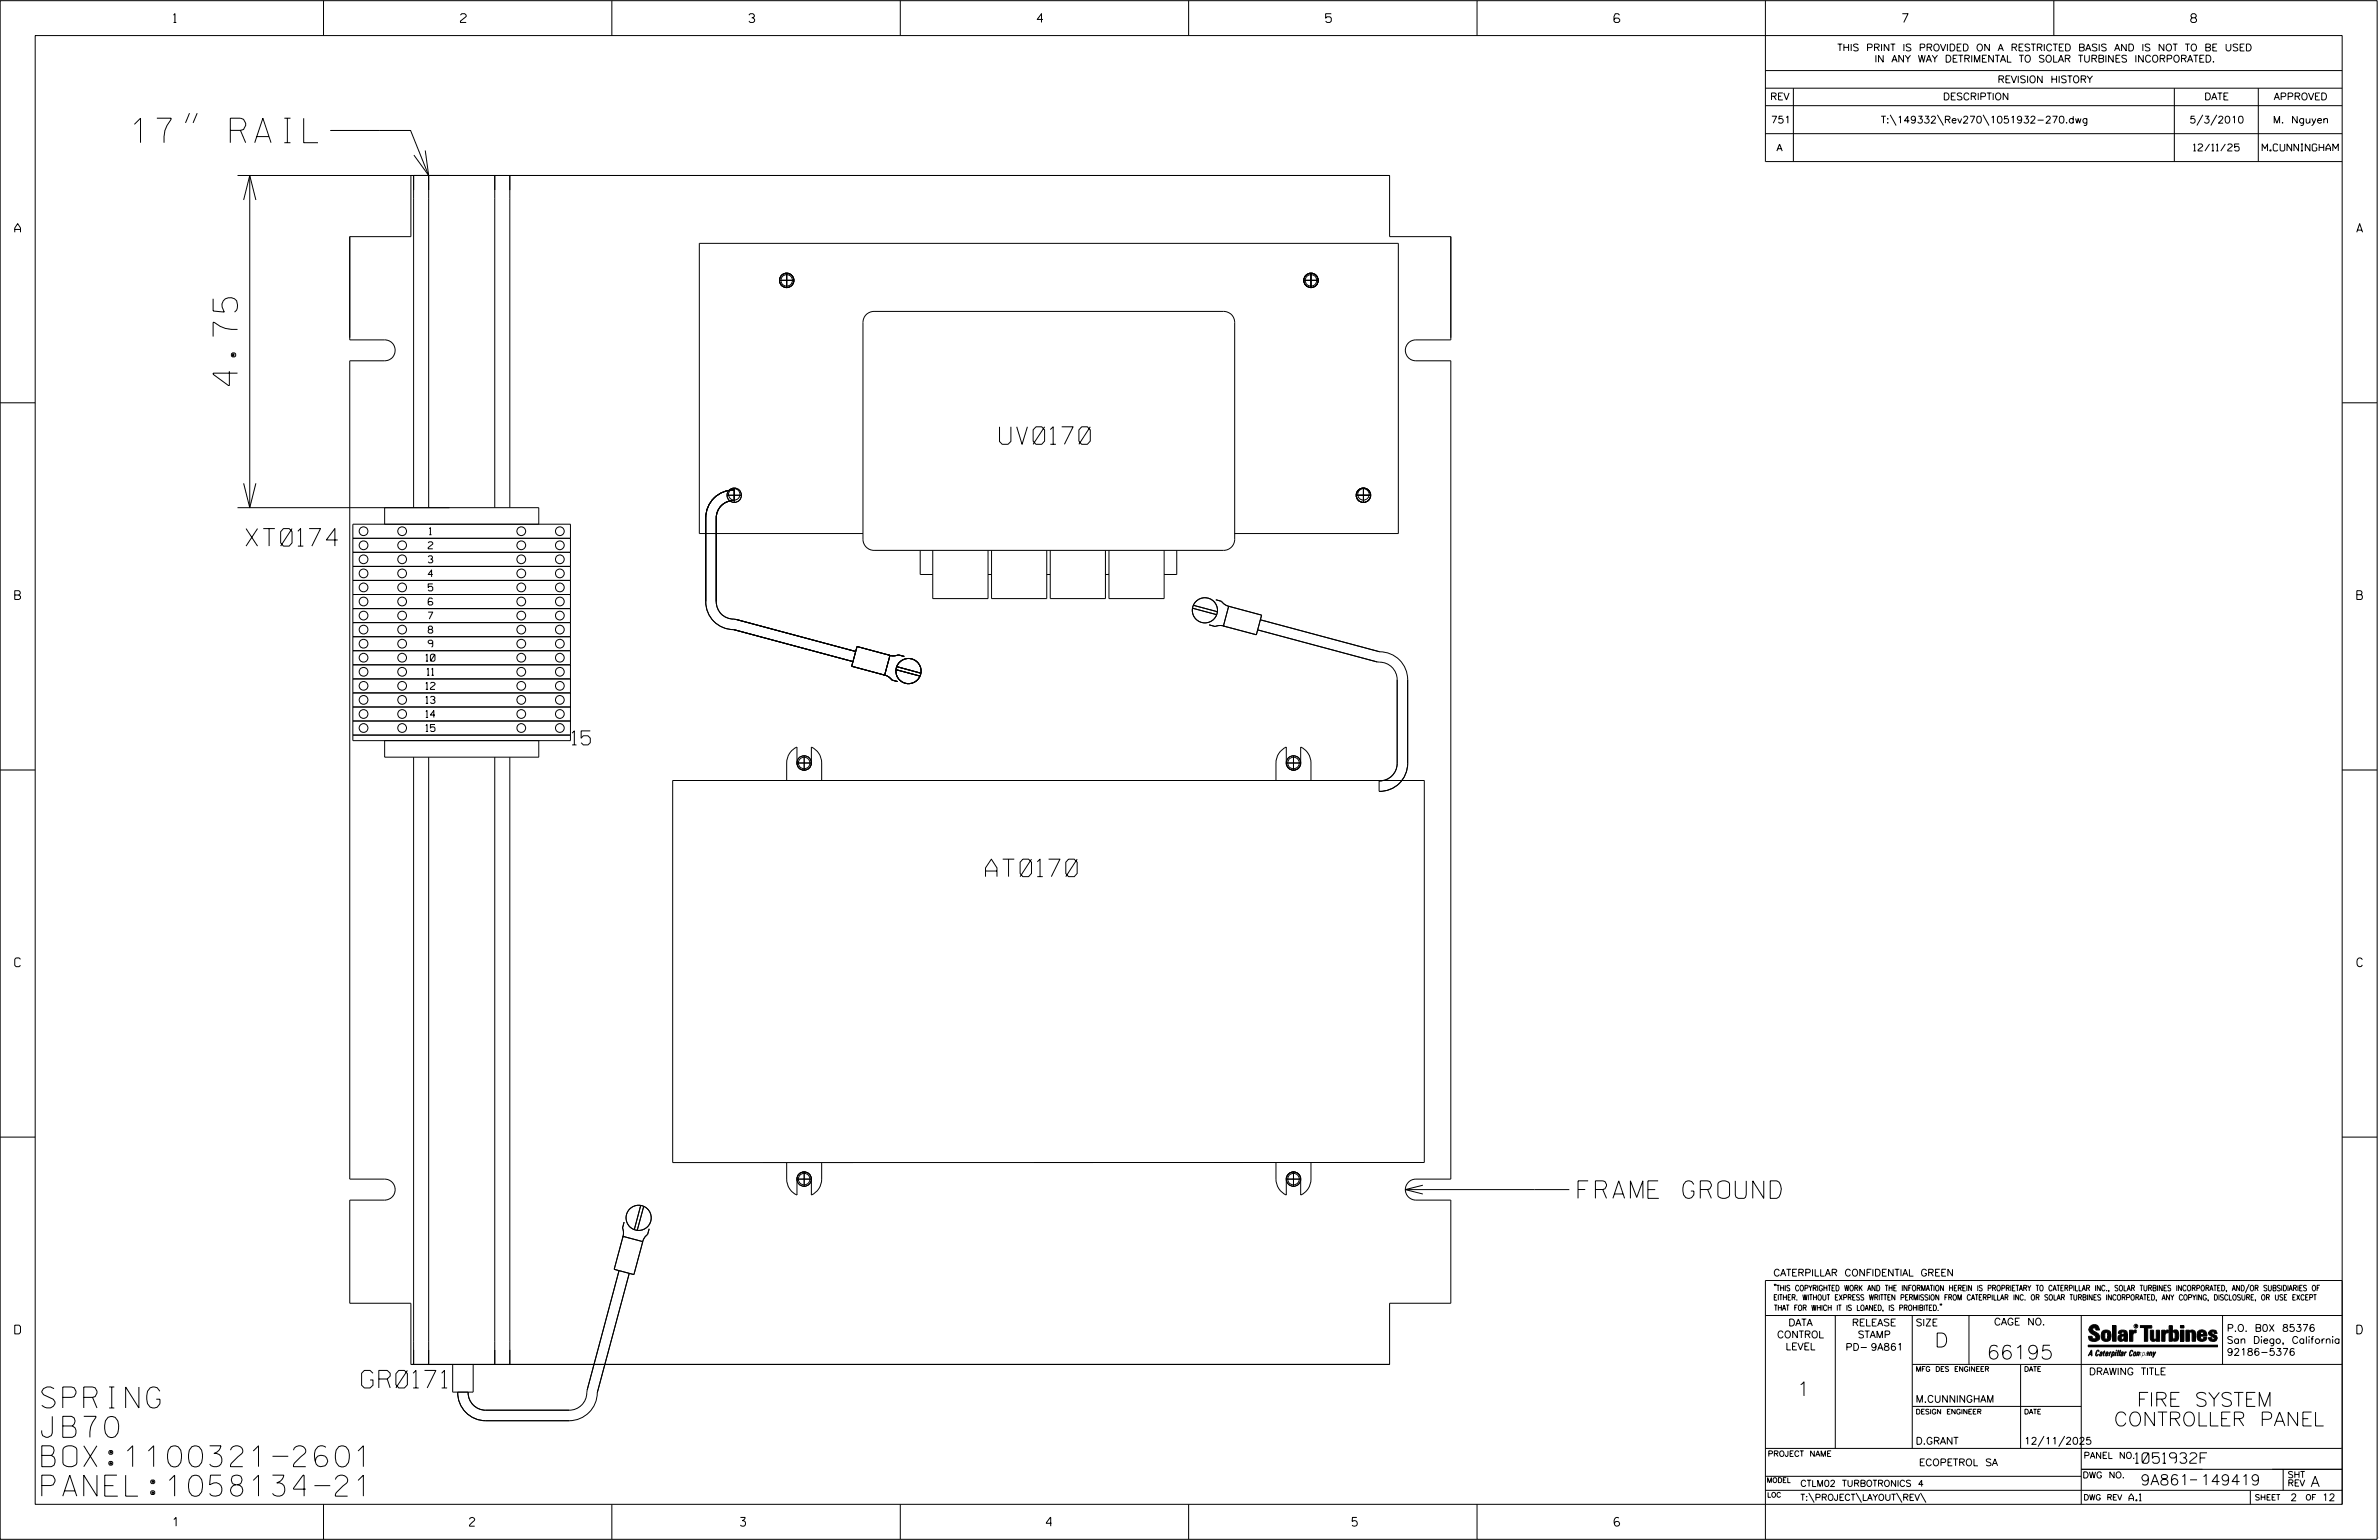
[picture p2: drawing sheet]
<svg xmlns="http://www.w3.org/2000/svg" width="864mm" height="559mm" viewBox="0 0 864 559" stroke-linecap="round" stroke-linejoin="round" font-family="sans-serif">
<defs><g id="words">
<g font-size="8.9">
<text x="48.1" y="51.8">17&quot; RAIL</text>
<text x="86.2" y="139.9" transform="rotate(-90 86.2 139.9)">4.75</text>
</g>
<g font-size="7.6">
<text x="15.2" y="510.9">SPRING</text>
<text x="15.2" y="521.6">JB70</text>
<text x="15.2" y="532.2">BOX:1100321-2601</text>
<text x="15.2" y="542.9">PANEL:1058134-21</text>
</g>
<g font-size="6.3">
<text x="362.8" y="161.2">UV0170</text>
<text x="89.3" y="198.1">XT0174</text>
<text x="357.8" y="318.1">AT0170</text>
<text x="572.8" y="434.8">FRAME GROUND</text>
<text x="131.3" y="503.6">GR0171</text>
</g>
<g font-size="5.1">
<text x="207.7" y="270.3">15</text>
<text x="702.3" y="488.8">D</text>
<text x="721.2" y="493.2">66195</text>
<text x="652.2" y="506.5">1</text>
<text x="775.7" y="510.3">FIRE SYSTEM</text>
<text x="764.3" y="517.4">CONTROLLER PANEL</text>
</g>
<g font-size="3.8">
<text x="775.1" y="531">1051932F</text>
<text x="777" y="538.9">9A861</text>
<text x="798.8" y="538.9">149419</text>
<text x="838.8" y="539.5">A</text>
</g>
<g font-size="3.2">
<text x="63" y="8.2">1</text>
<text x="167.2" y="8.2">2</text>
<text x="271.8" y="8.2">3</text>
<text x="376.5" y="8.2">4</text>
<text x="481.2" y="8.2">5</text>
<text x="690.6" y="8.2">7</text>
<text x="795.3" y="8.2">8</text>
<text x="5.4" y="84.3">A</text>
<text x="855.5" y="84.3">A</text>
<text x="5.4" y="217.5">B</text>
<text x="855.6" y="217.5">B</text>
<text x="5.4" y="350.8">C</text>
<text x="855.6" y="350.8">C</text>
<text x="5.4" y="484">D</text>
<text x="855.6" y="484">D</text>
<text x="62.8" y="553.8">1</text>
<text x="170.4" y="553.8">2</text>
<text x="268.8" y="553.8">3</text>
<text x="379.8" y="553.8">4</text>
<text x="490.8" y="553.8">5</text>
<text x="585.9" y="553.8">6</text>
</g>
<g font-size="2.5">
<text x="666.9" y="18.5">THIS PRINT IS PROVIDED ON A RESTRICTED BASIS AND IS NOT TO BE USED</text>
<text x="680.5" y="22.6">IN ANY WAY DETRIMENTAL TO SOLAR TURBINES INCORPORATED.</text>
<text x="725.1" y="30">REVISION HISTORY</text>
<text x="642.6" y="36.3">REV</text>
<text x="705.3" y="36.3">DESCRIPTION</text>
<text x="800.2" y="36.3">DATE</text>
<text x="825.4" y="36.3">APPROVED</text>
<text x="642.9" y="44.7">751</text>
<text x="682.8" y="44.7">T:\149332\Rev270\1051932-270.dwg</text>
<text x="794.8" y="44.7">5/3/2010</text>
<text x="825.1" y="44.7">M. Nguyen</text>
<text x="644.9" y="54.8">A</text>
<text x="796.3" y="54.8">12/11/25</text>
<text x="821.2" y="54.8">M.CUNNINGHAM</text>
<text x="155.9" y="194">1</text>
<text x="155.4" y="199.1">2</text>
<text x="155.4" y="204.2">3</text>
<text x="155.4" y="209.3">4</text>
<text x="155.4" y="214.4">5</text>
<text x="155.4" y="219.5">6</text>
<text x="155.4" y="224.6">7</text>
<text x="155.4" y="229.7">8</text>
<text x="154.6" y="239.9">10</text>
<text x="155.4" y="234.8">9</text>
<text x="155" y="245">11</text>
<text x="154.6" y="250.1">12</text>
<text x="154.6" y="255.2">13</text>
<text x="154.6" y="260.3">14</text>
<text x="154.6" y="265.4">15</text>
<text x="643.8" y="463">CATERPILLAR CONFIDENTIAL GREEN</text>
<text x="645.1" y="485.5">CONTROL</text>
<text x="649.2" y="481.1">DATA</text>
<text x="672.3" y="481.1">RELEASE</text>
<text x="674.4" y="485.5">STAMP</text>
<text x="695.4" y="481.1">SIZE</text>
<text x="723.8" y="480.8">CAGE NO.</text>
<text x="808.4" y="483.1">P.O. B0X 85376</text>
<text x="648.2" y="489.8">LEVEL</text>
<text x="669.9" y="490">PD- 9A861</text>
<text x="808.4" y="487.5">San Diego, California</text>
<text x="808.4" y="491.8">92186-5376</text>
<text x="758.3" y="498.9">DRAWING TITLE</text>
<text x="695.4" y="508.9">M.CUNNINGHAM</text>
<text x="695.4" y="524.1">D.GRANT</text>
<text x="734.8" y="524.1">12/11/2025</text>
<text x="696.6" y="531.9">ECOPETROL SA</text>
<text x="772.8" y="544.6">A.1</text>
<text x="831.4" y="544.6">2</text>
<text x="842.9" y="544.6">12</text>
</g>
<g font-size="2.3">
<text x="756.4" y="529.2">PANEL NO.</text>
<text x="653.5" y="539.4">CTLM02 TURBOTRONICS 4</text>
<text x="756" y="536.3">DWG NO.</text>
<text x="830.4" y="539.3">REV</text>
<text x="830.4" y="536.2">SHT</text>
<text x="653.5" y="544.5">T:\PROJECT\LAYOUT\REV\</text>
</g>
<g font-size="2">
<text x="643.8" y="468.4">&quot;THIS COPYRIGHTED WORK AND THE INFORMATION HEREIN IS PROPRIETARY TO CATERPILLAR INC., SOLAR TURBINES INCORPORATED, AND/OR SUBSIDIARIES OF</text>
<text x="643.8" y="471.8">EITHER. WITHOUT EXPRESS WRITTEN PERMISSION FROM CATERPILLAR INC. OR SOLAR TURBINES INCORPORATED, ANY COPYING, DISCLOSURE, OR USE EXCEPT</text>
<text x="644" y="475.6">THAT FOR WHICH IT IS LOANED, IS PROHIBITED.&quot;</text>
<text x="641.7" y="528.5">PROJECT NAME</text>
<text x="756.3" y="544.3">DWG REV</text>
<text x="818.5" y="544.3">SHEET</text>
<text x="836.9" y="544.3">OF</text>
</g>
<g font-size="1.8">
<text x="695.4" y="497.6">MFG DES ENGINEER</text>
<text x="734.8" y="497.6">DATE</text>
<text x="695.4" y="513.1">DESIGN ENGINEER</text>
<text x="734.8" y="513.1">DATE</text>
<text x="641.3" y="538">MODEL</text>
<text x="641.5" y="543.3">LOC</text>
</g>
<text font-size=".9" x="775.1" y="481.7">R</text>
</g></defs>
<g fill="none" stroke="#000" stroke-width=".36">
<path d="M.1 .2h862.8v558.4h-862.8zM12.8 12.9h837.4v533h-837.4zM117.4 .2v12.7M222.1 .2v12.7M326.8 .2v12.7M431.5 .2v12.7M536.2 .2v12.7M587.9 5.5l-.5-.5h-1l-.5 1v1.7l.5 .4h1l.6-.4v-.6l-.6-.5h-1l-.5 .5M640.9 .2v58.4h209.3M745.6 .2v12.7M640.9 25.6h209.3M640.9 32h209.3"/>
<path d="M640.9 38.3h209.3M651 32v26.6M789.3 32v26.6M819.8 32v26.6M68.8 41.1l-1.5 3.5M71.6 41.1l-1.5 3.5M119.9 47.3h29.1l6.6 16.4v120.5M154.4 54.6l1.2 9.1-5.4-7.4M640.9 48.5h209.3M686.2 41.7l2.1 3.8M703.3 41.7l2.2 3.8M719.9 41.7l2.1 3.8"/>
<path d="M799.6 41.7l-2.1 3.8M804.7 41.7l-2.2 3.8M86.2 63.7h418.2v22.2h22.3v37.4h-12.7a3.8 3.8 0 0 0-3.8 3.8 3.8 3.8 0 0 0 3.8 3.8h12.7v296.9h-12.7a3.8 3.8 0 0 0-3.8 3.9 3.8 3.8 0 0 0 3.8 3.8h12.7v37.4h-22.3v22.2h-355.2v-22.2h-22.2v-37.4h12.6a3.8 3.8 0 0 0 3.8-3.8 3.8 3.8 0 0 0-3.8-3.9h-12.6v-296.9h12.6a3.8 3.8 0 0 0 3.8-3.8 3.8 3.8 0 0 0-3.8-3.8h-12.6v-37.4h22.2v-22.2M88.4 72.6l2.3-8.9 2.2 8.9M90.7 63.7v120.5M150.1 63.7v120.5M179.6 63.7v120.5M185.1 63.7v120.5M285.6 99.1v5.3M475.9 99.1v5.3M283 101.7h5.2M314.4 114.2l1.4-.9 1.5-.3h126.9a4 4 0 0 1 4 4v78.7a4 4 0 0 1-4 4h-126.9a4 4 0 0 1-4-4v-78.7l.3-1.5z"/>
<path d="M473.3 101.7h5.2M.1 146.2h12.7M850.2 146.2h12.7M88.4 175.4l2.3 8.8 2.2-8.8M263.9 179.7h5.2M266.5 177.8a10.1 10.1 0 0 0-10.3 10.2v30.3a10.1 10.1 0 0 0 10.1 10.2l43.3 11.6M266.5 177.1v5.2M492.3 179.7h5.3M494.9 177.1v5.2M86.2 184.2h109.4v6M128.1 195.3h79M139.6 184.2v6"/>
<path d="M266.5 181.6a6.3 6.3 0 0 0-6.5 6.4v30.3a6.6 6.6 0 0 0 7.3 6.5l43.3 11.6M313.3 193.6h-59.4v-105.3h253.7v105.3h-59.4M334 199.7v8.8h4.6M338.6 199.7v17.5h20.1v-17.5M359.9 199.7v17.5h20.1v-17.5M381.2 199.7v17.5h20.1v-17.5M402.6 199.7v17.5h20v-17.5M427.2 199.7v8.8h-4.6M128.1 205.5h79M128.1 200.4h79M128.1 215.7h79M128.1 210.6h79"/>
<path d="M358.7 208.5h1.2M380 208.5h1.2M401.3 208.5h1.3M433.2 219.6l8.7 2.4M441.4 217.6l2 .6 1.4 1.3 1.7 .6M446 220l12 3.2-1.9 7.1-12-3.1zM128.1 236.1h79M128.1 220.8h79M128.1 231h79M128.1 225.9h79M311.1 234.6l12 3.2-2 7.2-11.9-3.2zM322.6 237.7l1.8 .3 1.7-.4 2.2 .6"/>
<path d="M432.9 220.7l8.7 2.3M438.9 226.7l2.2 .6 1.7-.3 1.8 .3M457.5 224.9l43.3 11.6a10.1 10.1 0 0 1 10.2 10.1v30.4a10.1 10.1 0 0 1-10.4 10.2v-3.8a6.4 6.4 0 0 0 6.6-6.4v-30.4a6.6 6.6 0 0 0-7.3-6.4l-43.3-11.6M128.1 241.2h79M128.1 246.3h79M128.1 251.4h79M128.1 256.5h79M320.7 244.8l1.7 .7 1.4 1.3 2 .5M325.3 243l8.7 2.3M325.5 241.9l8.8 2.4M.1 279.4h12.7M128.1 266.7h79v-76.5h-79v78.5h79"/>
<path d="M128.1 261.6h79M150.1 274.7v220.4h35v-220.4M155.6 274.7v220.4M179.6 274.7v220.4M195.6 268.7v6h-56v-6M289.3 276.9a2.61 2.61 0 0 0 2.6 2.6 2.61 2.61 0 0 0 2.6-2.6M289.3 276.9v-5.8a6.3 6.3 0 0 0-3.7 5.8v6.3M289.3 276.9h5.2M291.9 274.2v5.3M294.5 276.9v-5.8a6.3 6.3 0 0 1 3.8 5.8v6.3M466.9 276.9a2.61 2.61 0 0 0 2.6 2.6 2.61 2.61 0 0 0 2.7-2.6M466.9 276.9v-5.8a6.3 6.3 0 0 0-3.7 5.8v6.3"/>
<path d="M466.9 276.9h5.3M469.5 274.2v5.3M472.2 276.9v-5.8a6.3 6.3 0 0 1 3.7 5.8v6.3M850.2 279.4h12.7M244.2 283.2h272.8v138.6l-272.8 .1zM.1 412.6h12.7M850.2 412.6h12.7M232.6 437.4l-2.3 8.8M233.7 437.7l-2.4 8.7M285.6 421.9v5.9a6.3 6.3 0 0 0 3.7 5.8v-5.8M289.3 427.8h5.2M289.3 427.8a2.61 2.61 0 0 1 2.6-2.6 2.61 2.61 0 0 1 2.6 2.6"/>
<path d="M291.9 425.2v5.3M298.3 421.9v5.9a6.3 6.3 0 0 1-3.8 5.8v-5.8M463.2 421.9v5.9a6.3 6.3 0 0 0 3.7 5.8v-5.8M466.9 427.8h5.3M466.9 427.8a2.61 2.61 0 0 1 2.6-2.6 2.61 2.61 0 0 1 2.7 2.6M469.5 425.2v5.3M475.9 421.9v5.9a6.3 6.3 0 0 1-3.7 5.8v-5.8M510.2 431.7h59.5M516.5 430.1l-6.3 1.6 6.3 1.5M226.2 448.6l7.1 1.9-3.2 12-7.1-1.9zM226.6 443.4l-.6 2.2 .3 1.7-.3 1.8M235.7 445.9l-.6 2-1.3 1.4-.6 1.7"/>
<path d="M224.7 461l-11.6 43.4a6.7 6.7 0 0 1-6.4 7.3h-30.4a6.4 6.4 0 0 1-6.4-6.6M228.4 462l-11.6 43.4a10.2 10.2 0 0 1-10.1 10.1h-30.4a10.2 10.2 0 0 1-10.1-10.4M640.9 477.3h209.3M644.2 466.1l-.1 .4M644.7 466.1l-.2 .4M666.2 477.3v48.3M694.2 477.3v48.3M704.4 473.3l-.1 .4M704.8 473.3l-.1 .4M714.8 477.3v17.8M755.5 477.3v68.6M806.8 477.3v17.8"/>
<path d="M816.5 466l-1.4 3.1M850.2 464.6h-209.3v94M850.2 464.8v81.1M164.3 495.1v10h7.4M171.8 495.1v10M694.2 495.1h156M733.5 495.1v30.5M758.6 481.4a2.02 2.02 0 0 1 3.1-.1l.5 1.3h-1.3l-.2-.6-.4-.2-.6 .1-.1 .4 .4 .7a2.46 2.46 0 0 1 2.2 2.9 2.83 2.83 0 0 1-3.8 .3l-.3-1.3h1.3l.2 .7 .6 .3 .5-.2 .2-.5-.4-.6-1.9-1.2-.4-.9zM759.2 491.3h-.7l.7-1.2v1.9h.2l-.1-2.1-1.3 2.1 .5-.5h.7M761.3 490l.3-.2 .4 .3-.1 .3-.3-.4-.4 .3-.3 1.6h.4l.4-.5-.3 .6-.4 .1-.3-.4zM762.6 490.6l.5-.1-.1 1.4h-.9a.74 .74 0 0 1 .9-.8l-.3 .7-.5 .1 .2-.5 .6-.2v-.5l-.7 .2zM763 483.2a2.17 2.17 0 0 1 3.1 0l.3 1.4-.3 1.5a2.17 2.17 0 0 1-3.1 0l-.3-1.5z"/>
<path d="M763.6 490.5l.4-.4 .2 .6h-.3l-.3 .9 .2 .4-.3-.1zM764.1 483.7l.5-.4 .4 .3v2.2l-.4 .2-.5-.2zM764.6 491.1l.6 .2v-.7l-.4-.1-.4 .6-.1 .8h.6M764.6 491.1l-.1 .8h.4M764.6 482.6v.8M764.8 490.7l.4 .1v.3h-.6zM765 491.5l-.1 .4zM766 490.5l-.5 1.5zM766 490.8l.4-.3-.4 .4M766.9 481h1.3v5.7h-1.3zM767 490.8l.5 .1-.3 .8-.4 .2zM767.3 490.5h-.5l-.5 2"/>
<path d="M767.3 490.5a.8 .8 0 0 1 .2 1 .8 .8 0 0 1-.9 .4l-.1 .6M767.3 490.5l-.1 .2M768.1 490.5l-.4 1.5zM768.2 489.9h.3l-.1 .2h-.2zM769 489.9l-.5 2.1zM769.7 489.9l-.6 2.1zM770.1 491.4l.5-.3-.5 .8zM770.4 491.9h.1M770.6 491.1l.1-.4-.7 .2 .1-.3 .6-.1 .2 .3-.5 1.1M770.6 491.1a.74 .74 0 0 0-.8 .8h.6M771 484.8h-.7l-.3 .6 .4 .7 .5-.3 .1-2.4h-.8l-.1 .4h-1.2a1.71 1.71 0 0 1 1.8-1.3 1.71 1.71 0 0 1 1.6 1.4v2.8h-1.1l-.1-.6M771 484.2l-1.5 .1a1.41 1.41 0 0 0 0 2.4l.5 .1 1.1-.7"/>
<path d="M771.2 486.1h-.1M771.4 490.5l.1 .3 .4-.3-.9 1.5zM771.5 490.8h.1M773 482.7h1.2v.5l.5-.5 .7-.1v1h-.6l-.5 .4-.1 2.7h-1.2zM773.3 490.3l.6-.4 .4 .2-.1 .4-.3-.4a1.28 1.28 0 0 0-.5 1.8l.6-.4-.1 .4-.8 .1zM774.7 490.8l.5-.3a.88 .88 0 0 1 .2 .9 .88 .88 0 0 1-.7 .7l-.2-.2zM774.8 490.9h.5l-.3 1h-.3l-.2-.2zM775.2 490.5l-.1 .2M776.8 481h4.3v.9h-1.5v4.8h-1.3M776.8 490.6l-.8 .2v-.3l-.4 1.5 .8-1.3v1.3l.3-1.2M779.3 491.1h.4M779.6 490.5h.3l-.3 1.4"/>
<path d="M779.6 490.7h.2l-.1 .4M779.7 491.1l-.1 .4M779.7 491.1l-.4 .2M780.1 492l.4-1.5 .1 .3 .3-.3 .3 .2-.3 1.3v-1.3l-.7 1.3M780.6 482.7h1.2v2.7l.1 .4 .4 .3 .4-.7v-2.7h1.2l.1 4h-1.3v-.5l-1.1 .6-.7-.3-.3-.7zM781.6 492.5l1-2-.8 1.3-.2-1.3-.2 2M784.7 482.7h1.2v.5l.5-.5 .7-.1v1h-.5l-.6 .4-.1 2.7h-1.2zM787.4 481h1.2v2a1.4 1.4 0 0 1 2.2 .2l.1 1.4-.4 1.9-1.5 .1-.4-.5v-1l.5 .9 .5-.3v-2.1l-.5-.4-.5 .7v2.8h-1.2zM791.5 482.7h1.3v4h-1.3zM791.5 481h1.3v.9h-1.3zM793.5 482.7h1.3v.4l.7-.5 1.1 .2 .4 .6v3.3h-1.2l-.3-3.4-.7 .2v3.2h-1.3zM794.8 483.1h.1"/>
<path d="M797.7 483.2a1.92 1.92 0 0 1 2.4-.5 1.92 1.92 0 0 1 1 2.1h-2.3v.8l.6 .5 .5-.3v-.5h1.2a1.83 1.83 0 0 1-2.1 1.4 1.83 1.83 0 0 1-1.5-2.1zM798.8 484.2v.6M799.1 483.4h.6l.2 .8h-1.1zM804.6 482.9a1.84 1.84 0 0 0-2.9 .8 3.3 3.3 0 0 0 2.2 1.9l-.5 .5-.4-.3-.1-.4h-1.2l.1 .6a1.92 1.92 0 0 0 2.9 .4M804.9 483.8h-1.2l-.2-.6-.5 .1-.1 .3 .1 .3 1.8 .9M805.1 488.1h-47.1v.6h47.1M694.2 510.3h61.3M640.9 525.6h209.2M640.9 535.7h114.6M742 521.1l-2.2 3.8M749.5 521.1l-2.2 3.8M755.5 533.2h94.7"/>
<path d="M795 537h2.6M828.8 533.2v7.6M117.4 545.9v12.7M222.1 545.9v12.7M326.8 545.9v12.7M431.5 545.9v12.7M536.2 545.9v12.7M640.9 540.8h209.3M656.6 541.7l2 3.5M673.8 541.7l1.9 3.5M688.4 541.7l2 3.5M697.2 541.7l1.9 3.5"/>
<path d="M816.9 541v4.9"/>
<circle cx="285.6" cy="101.7" r="2.61"/>
<circle cx="285.6" cy="101.7" r="2.09"/>
<circle cx="475.9" cy="101.7" r="2.09"/>
<circle cx="475.9" cy="101.7" r="2.6"/>
<circle cx="266.5" cy="179.7" r="2.6"/>
<circle cx="266.5" cy="179.4" r="2.07"/>
<circle cx="494.9" cy="179.4" r="2.07"/>
<circle cx="494.9" cy="179.7" r="2.61"/>
<circle cx="132" cy="192.8" r="1.59"/>
<circle cx="132" cy="197.9" r="1.58"/>
<circle cx="146" cy="192.8" r="1.59"/>
<circle cx="146" cy="197.9" r="1.58"/>
<circle cx="189.2" cy="192.8" r="1.59"/>
<circle cx="189.2" cy="197.9" r="1.59"/>
<circle cx="203.2" cy="192.8" r="1.59"/>
<circle cx="203.2" cy="197.9" r="1.59"/>
<circle cx="132" cy="213.2" r="1.59"/>
<circle cx="132" cy="208.1" r="1.59"/>
<circle cx="132" cy="203" r="1.59"/>
<circle cx="132" cy="218.3" r="1.59"/>
<circle cx="146" cy="213.2" r="1.59"/>
<circle cx="146" cy="203" r="1.59"/>
<circle cx="146" cy="218.3" r="1.59"/>
<circle cx="146" cy="208.1" r="1.59"/>
<circle cx="189.2" cy="213.2" r="1.59"/>
<circle cx="189.2" cy="208.1" r="1.59"/>
<circle cx="189.2" cy="218.3" r="1.59"/>
<circle cx="189.2" cy="203" r="1.59"/>
<circle cx="203.2" cy="213.2" r="1.59"/>
<circle cx="203.2" cy="208.1" r="1.59"/>
<circle cx="203.2" cy="203" r="1.59"/>
<circle cx="203.2" cy="218.3" r="1.59"/>
<circle cx="132" cy="238.7" r="1.59"/>
<circle cx="132" cy="233.6" r="1.59"/>
<circle cx="132" cy="228.5" r="1.59"/>
<circle cx="132" cy="223.4" r="1.58"/>
<circle cx="146" cy="238.7" r="1.59"/>
<circle cx="146" cy="233.6" r="1.59"/>
<circle cx="146" cy="228.5" r="1.59"/>
<circle cx="146" cy="223.4" r="1.58"/>
<circle cx="189.2" cy="238.7" r="1.59"/>
<circle cx="189.2" cy="228.5" r="1.59"/>
<circle cx="189.2" cy="233.6" r="1.59"/>
<circle cx="189.2" cy="223.4" r="1.59"/>
<circle cx="203.2" cy="238.7" r="1.59"/>
<circle cx="203.2" cy="233.6" r="1.59"/>
<circle cx="203.2" cy="228.5" r="1.59"/>
<circle cx="203.2" cy="223.4" r="1.59"/>
<circle cx="437.4" cy="221.5" r="4.6"/>
<circle cx="132" cy="243.8" r="1.59"/>
<circle cx="132" cy="259.1" r="1.59"/>
<circle cx="132" cy="254" r="1.59"/>
<circle cx="132" cy="248.9" r="1.58"/>
<circle cx="146" cy="243.8" r="1.59"/>
<circle cx="146" cy="259.1" r="1.59"/>
<circle cx="146" cy="254" r="1.59"/>
<circle cx="146" cy="248.9" r="1.58"/>
<circle cx="189.2" cy="254" r="1.59"/>
<circle cx="189.2" cy="243.8" r="1.59"/>
<circle cx="189.2" cy="259.1" r="1.59"/>
<circle cx="189.2" cy="248.9" r="1.59"/>
<circle cx="203.2" cy="243.8" r="1.59"/>
<circle cx="203.2" cy="259.1" r="1.59"/>
<circle cx="203.2" cy="254" r="1.59"/>
<circle cx="203.2" cy="248.9" r="1.59"/>
<circle cx="329.8" cy="243.5" r="4.6"/>
<circle cx="132" cy="264.2" r="1.59"/>
<circle cx="146" cy="264.2" r="1.59"/>
<circle cx="189.2" cy="264.2" r="1.59"/>
<circle cx="203.2" cy="264.2" r="1.59"/>
<circle cx="291.9" cy="276.9" r="2.09"/>
<circle cx="291.9" cy="276.8" r="2.62"/>
<circle cx="469.5" cy="276.8" r="2.61"/>
<circle cx="469.6" cy="276.9" r="2.1"/>
<circle cx="291.9" cy="427.9" r="2.09"/>
<circle cx="291.9" cy="427.9" r="2.61"/>
<circle cx="469.6" cy="427.8" r="2.6"/>
<circle cx="469.6" cy="427.9" r="2.1"/>
<circle cx="231.8" cy="441.9" r="4.6"/>
<circle cx="775.4" cy="481.2" r=".69"/>
</g>
<g fill="#000">
<path d="M768.1 490.5l-.4 1.5zM768.2 489.9h.3l-.1 .2h-.2zM769 489.9l-.5 2.1zM769.7 489.9l-.6 2.1zM791.5 481h1.3v.9h-1.3zM791.5 482.7h1.3v4h-1.3zM758 488.1h47.1v.6h-47.1z"/>
<path d="M759.2 489.9l-1.2 2.1 .5-.5h.7v.5h.2zM759.2 490.1v1.2h-.7z" fill-rule="evenodd"/>
<path d="M758.6 481.4a2.02 2.02 0 0 1 3.1-.1l.5 1.3h-1.3l-.2-.6-.4-.2-.6 .1-.1 .4 .4 .7a2.46 2.46 0 0 1 2.2 2.9 2.83 2.83 0 0 1-3.8 .3l-.3-1.3h1.3l.2 .7 .6 .3 .5-.2 .2-.5-.4-.6-1.9-1.2-.4-.9z" fill-rule="evenodd"/>
<path d="M761.3 490l.3-.2 .4 .3-.1 .3-.3-.4-.4 .3-.3 1.6h.4l.4-.5-.3 .6-.4 .1-.3-.4z" fill-rule="evenodd"/>
<path d="M762.6 490.6l.5-.1-.1 1.4h-.9a.74 .74 0 0 1 .9-.8l-.6 .3-.2 .5 .5-.1 .3-.6v-.5l-.7 .2z" fill-rule="evenodd"/>
<path d="M763.6 490.5l.4-.4 .2 .6h-.3l-.3 .9 .2 .4-.3-.1z" fill-rule="evenodd"/>
<path d="M764.8 490.5l.5 .3-.1 .5h-.6l.6-.2v-.3l-.4-.1-.3 1.2h.4l.3-.4-.6 .6-.3-.2v-.4z" fill-rule="evenodd"/>
<path d="M763 483.2a2.17 2.17 0 0 1 3.1 0l.3 1.4-.3 1.5a2.17 2.17 0 0 1-3.1 0l-.3-1.5zM764.1 483.7v2.1l.5 .2 .4-.2v-2.2l-.4-.3z" fill-rule="evenodd"/>
<path d="M766 490.5v.3l.4-.1-.4 .2-.5 1.1z" fill-rule="evenodd"/>
<path d="M766.8 490.5l-.5 2 .3-.6a.71 .71 0 0 0 .9-.5 .71 .71 0 0 0-.4-.9zM767 490.8l.5 .1-.3 .8-.4 .2z" fill-rule="evenodd"/>
<path d="M766.9 481h1.3v5.7h-1.3z" fill-rule="evenodd"/>
<path d="M770.1 490.6l.6-.1 .2 .3-.4 1.2-.5 .1-.2-.5 .3-.5h.5l-.7 .5v.3l.4-.1 .4-.9-.5-.2-.2 .2z" fill-rule="evenodd"/>
<path d="M769.4 482.8l-.5 1h1.2l.1-.4h.8v.8l-1.5 .1a1.41 1.41 0 0 0 0 2.4l.5 .1 1.1-.7 .1 .6h1.1v-2.8a1.79 1.79 0 0 0-2.4-1.2zM770.3 484.8h.7l-.1 1-.5 .3-.4-.7z" fill-rule="evenodd"/>
<path d="M771.4 490.5l.1 .3 .4-.3-.9 1.5z" fill-rule="evenodd"/>
<path d="M773 482.7h1.2v.5l.5-.5 .7-.1v1h-.6l-.5 .4-.1 2.7h-1.2z" fill-rule="evenodd"/>
<path d="M773.3 490.3l.6-.4 .4 .2-.1 .4-.3-.4a1.28 1.28 0 0 0-.5 1.8l.6-.4-.3 .5h-.6z" fill-rule="evenodd"/>
<path d="M774.7 490.8l-.2 1.1h.7a.96 .96 0 0 0 0-1.4zM774.8 490.9h.5l-.1 .6-.5 .4-.2-.2z" fill-rule="evenodd"/>
<path d="M776 490.5v.3l.4-.3 .2 .3 .7-.2-.3 1.4v-1.3l-.6 1.3v-1.3l-.8 1.3z" fill-rule="evenodd"/>
<path d="M776.8 481h4.3v.9h-1.5v4.8h-1.3v-4.8h-1.5z" fill-rule="evenodd"/>
<path d="M777.9 490.5l-.5 2 .3-.6a.71 .71 0 0 0 .9-.5 .71 .71 0 0 0-.4-.9zM778.1 490.8l.3-.1 .1 .4-.5 .8-.2-.5z" fill-rule="evenodd"/>
<path d="M779.3 490.6l.6-.1-.3 1.5-.7-.1a.67 .67 0 0 1 .8-.8l-.6 .3-.1 .5 .4-.1 .4-.9-.4-.2-.3 .2z" fill-rule="evenodd"/>
<path d="M780.5 490.5l.1 .3 .3-.3 .3 .2-.3 1.3v-1.3l-.8 1.3z" fill-rule="evenodd"/>
<path d="M780.6 482.7h1.2v2.7l.1 .4 .4 .3 .4-.7v-2.7h1.2l.1 4h-1.3v-.5l-1.1 .6-.7-.3-.3-.7z" fill-rule="evenodd"/>
<path d="M781.6 490.5l.2 1.3 .8-1.3-1.2 2z" fill-rule="evenodd"/>
<path d="M784.7 482.7h1.2v.5l.5-.5 .7-.1v1h-.5l-.6 .4-.1 2.7h-1.2z" fill-rule="evenodd"/>
<path d="M787.4 481h1.2v2a1.4 1.4 0 0 1 2.2 .2l.1 1.4-.4 1.9-1.5 .1-.4-.5v-1l.5 .9 .5-.3v-2.1l-.5-.4-.5 .7v2.8h-1.2z" fill-rule="evenodd"/>
<path d="M793.5 482.7h1.3v.4a1.29 1.29 0 0 1 2.2 .3v3.3h-1.2l-.3-3.4-.7 .2v3.2h-1.3z" fill-rule="evenodd"/>
<path d="M797.7 483.2a1.92 1.92 0 0 1 2.4-.5 1.92 1.92 0 0 1 1 2.1h-2.3v.8l.6 .5 .5-.3v-.5h1.2a1.83 1.83 0 0 1-2.1 1.4 1.83 1.83 0 0 1-1.5-2.1zM799.1 483.4l-.3 .8h1.1l-.2-.8z" fill-rule="evenodd"/>
<path d="M801.9 483.2a1.94 1.94 0 0 1 3 .1v.5h-1.2l-.2-.6-.5 .1-.1 .3 .1 .3 1.8 .9a1.2 1.2 0 0 1 .1 1.3 1.2 1.2 0 0 1-1.2 .7l-1.6-.4-.4-1h1.2l.1 .4 .4 .3 .5-.5a3.3 3.3 0 0 1-2.2-1.9z" fill-rule="evenodd"/>
<circle cx="761.4" cy="492" r=".07"/>
<circle cx="762.2" cy="485.1" r=".07"/>
<circle cx="769.3" cy="492" r=".07"/>
<circle cx="773.1" cy="486.7" r=".07"/>
<circle cx="791.5" cy="486.7" r=".07"/>
<circle cx="791.5" cy="481" r=".07"/>
<circle cx="794.8" cy="486.7" r=".07"/>
</g>
<use href="#words"/>
</svg>
